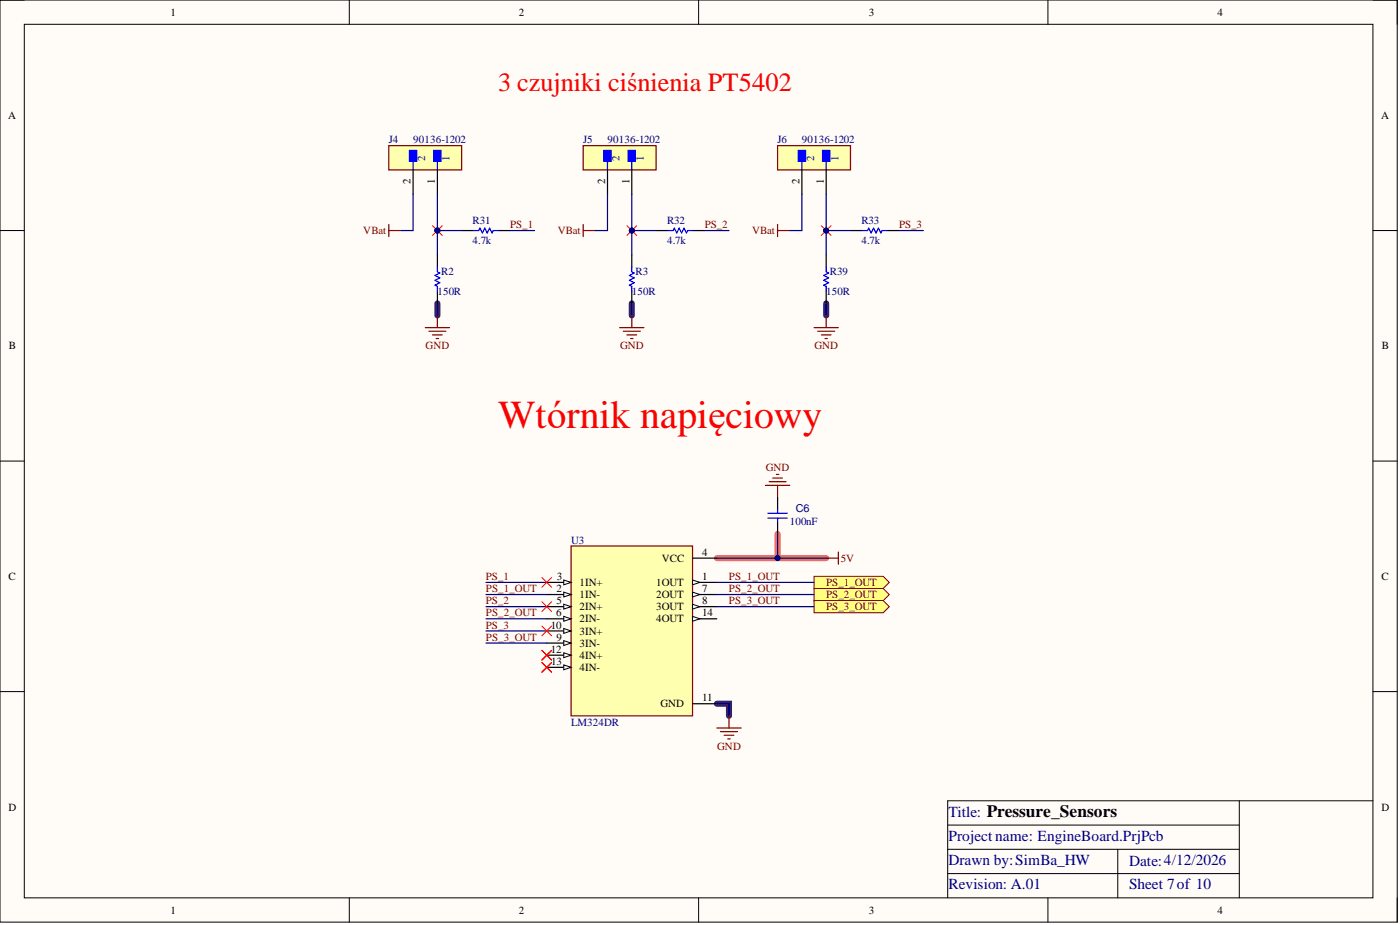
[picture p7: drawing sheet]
<svg xmlns="http://www.w3.org/2000/svg" width="292mm" height="193mm" viewBox="0 0 292 193" stroke-linecap="round" stroke-linejoin="round" font-family="sans-serif">
<defs><g id="words">
<text font-size="8.3" fill="#f00" x="103.9" y="89.4">Wtórnik napięciowy</text>
<text font-size="5.5" fill="#f00" x="103.9" y="19.1">3 czujniki ciśnienia PT5402</text>
<g font-size="3.2" fill="#000080">
<text x="197.9" y="170.5">Title: Pressure_Sensors</text>
<text x="197.9" y="175.5">Projectname: EngineBoard.PrjPcb</text>
<text x="197.9" y="180.5">Drawn by:SimBa_HW</text>
<text x="197.9" y="185.5">Revision: A.01</text>
<text x="235.6" y="180.6">Date:4/12/2026</text>
<text x="235.6" y="185.5">Sheet 7of 10</text>
</g>
<g font-size="2.3">
<text x="35.6" y="3.3">1</text>
<text x="108.2" y="3.3">2</text>
<text x="181.3" y="3.3">3</text>
<text x="254" y="3.3">4</text>
<text x="1.7" y="24.8">A</text>
<text x="288.1" y="24.8">A</text>
<text x="85.7" y="38.5" transform="rotate(-90 85.7 38.5)">2</text>
<text x="90.8" y="38.3" transform="rotate(-90 90.8 38.3)">1</text>
<text x="126.2" y="38.5" transform="rotate(-90 126.2 38.5)">2</text>
<text x="131.3" y="38.3" transform="rotate(-90 131.3 38.3)">1</text>
<text x="166.8" y="38.5" transform="rotate(-90 166.8 38.5)">2</text>
<text x="171.9" y="38.3" transform="rotate(-90 171.9 38.3)">1</text>
<text x="1.9" y="72.9">B</text>
<text x="288.3" y="72.9">B</text>
<text x="138.1" y="117.2">VCC</text>
<text x="146.5" y="115.9">4</text>
<text x="1.8" y="121">C</text>
<text x="116.1" y="123.5">2</text>
<text x="116.2" y="121">3</text>
<text x="120.9" y="122.3">1IN+</text>
<text x="120.9" y="124.8">1IN-</text>
<text x="136.9" y="122.3">1OUT</text>
<text x="136.9" y="124.8">2OUT</text>
<text x="146.5" y="121">1</text>
<text x="146.5" y="123.5">7</text>
<text x="288.2" y="121">C</text>
<text x="114.9" y="131.1">10</text>
<text x="116" y="128.6">6</text>
<text x="116.1" y="126.1">5</text>
<text x="120.9" y="127.3">2IN+</text>
<text x="120.9" y="129.9">2IN-</text>
<text x="136.9" y="127.3">3OUT</text>
<text x="136.9" y="129.9">4OUT</text>
<text x="146.5" y="126.1">8</text>
<text x="146.5" y="128.6">14</text>
<text x="114.9" y="136.2">12</text>
<text x="116.1" y="133.6">9</text>
<text x="120.9" y="132.4">3IN+</text>
<text x="120.9" y="134.9">3IN-</text>
<text x="120.9" y="137.4">4IN+</text>
<text x="115" y="138.7">13</text>
<text x="120.9" y="140">4IN-</text>
<text x="137.8" y="147.6">GND</text>
<text x="146.5" y="146.3">11</text>
<text x="1.8" y="169.1">D</text>
<text x="288.2" y="169.1">D</text>
<text x="35.6" y="190.6">1</text>
<text x="108.2" y="190.6">2</text>
<text x="181.3" y="190.6">3</text>
<text x="254" y="190.6">4</text>
</g>
<g font-size="2.3" fill="#000080">
<text x="81.1" y="29.9">J4</text>
<text x="86.2" y="29.9">90136-1202</text>
<text x="121.7" y="29.9">J5</text>
<text x="126.7" y="29.9">90136-1202</text>
<text x="162.2" y="29.9">J6</text>
<text x="167.3" y="29.9">90136-1202</text>
<text x="88.7" y="33.7" transform="rotate(-90 88.7 33.7)">2</text>
<text x="93.8" y="33.7" transform="rotate(-90 93.8 33.7)">1</text>
<text x="129.3" y="33.7" transform="rotate(-90 129.3 33.7)">2</text>
<text x="134.4" y="33.7" transform="rotate(-90 134.4 33.7)">1</text>
<text x="169.8" y="33.7" transform="rotate(-90 169.8 33.7)">2</text>
<text x="174.9" y="33.7" transform="rotate(-90 174.9 33.7)">1</text>
<text x="98.6" y="46.8">R31</text>
<text x="139.2" y="46.8">R32</text>
<text x="179.7" y="46.8">R33</text>
<text x="98.6" y="50.9">4.7k</text>
<text x="139.2" y="50.9">4.7k</text>
<text x="179.7" y="50.9">4.7k</text>
<text x="92" y="57.5">R2</text>
<text x="132.6" y="57.5">R3</text>
<text x="173.1" y="57.5">R39</text>
<text x="91.3" y="61.5">150R</text>
<text x="131.8" y="61.5">150R</text>
<text x="172.4" y="61.5">150R</text>
<text x="166" y="106.8">C6</text>
<text x="119.1" y="113.4">U3</text>
<text x="164.8" y="109.6">100nF</text>
<text x="119.1" y="151.4">LM324DR</text>
</g>
<g font-size="2.3" fill="#800000">
<text x="106.5" y="47.6">PS_1</text>
<text x="147" y="47.6">PS_2</text>
<text x="187.6" y="47.6">PS_3</text>
<text x="75.8" y="48.9">VBat</text>
<text x="116.4" y="48.9">VBat</text>
<text x="156.9" y="48.9">VBat</text>
<text x="88.8" y="72.9">GND</text>
<text x="129.4" y="72.9">GND</text>
<text x="169.9" y="72.9">GND</text>
<text x="159.8" y="98.2">GND</text>
<text x="175.4" y="117.2">5V</text>
<text x="101.4" y="121">PS_1</text>
<text x="101.4" y="123.5">PS_1_OUT</text>
<text x="152.1" y="121">PS_1_OUT</text>
<text x="152.1" y="123.5">PS_2_OUT</text>
<text x="172.4" y="122.3">PS_1_OUT</text>
<text x="172.4" y="124.8">PS_2_OUT</text>
<text x="101.4" y="126.1">PS_2</text>
<text x="101.4" y="128.6">PS_2_OUT</text>
<text x="101.4" y="131.1">PS_3</text>
<text x="152.1" y="126.1">PS_3_OUT</text>
<text x="172.4" y="127.3">PS_3_OUT</text>
<text x="101.4" y="133.6">PS_3_OUT</text>
<text x="149.6" y="156.4">GND</text>
</g>
</g></defs>
<path d="M0 0h291.5v192.4h-291.5z" fill-rule="evenodd" fill="#fffcf8"/>
<path d="M0 0h291.5v192.4h-291.5z" fill="none" stroke="#000" stroke-width=".21"/>
<path d="M5.1 5.1h281.4v182.2h-281.4z" fill-rule="evenodd" fill="#fffcf8"/>
<g fill="none" stroke="#000" stroke-width=".21">
<path d="M0 0h5.1M5.1 5.1h281.4v182.2h-281.4zM72.9 0v5.1M145.8 0v5.1M218.6 0v5.1M286.5 0h5v5.1M0 48.1h5.1M286.5 48.1h5M0 96.2h5.1M286.5 96.2h5M0 144.3h5.1M286.5 144.3h5"/>
<path d="M197.7 172.1h60.9M197.7 177.2h60.9M233.2 177.2v10.1M258.6 167.1v20.2M286.5 167.1h-88.8v20.2M72.9 187.3v5.1M145.8 187.3v5.1M197.7 182.2h60.9M218.6 187.3v5.1M291.5 187.3v5.1"/>
</g>
<path d="M149.6 116.4h22.8M162.2 111.4v5" fill="none" stroke="#e06666" stroke-width="1.3"/>
<path d="M91.3 63.3v2.5M131.8 63.3v2.5M172.4 63.3v2.5M149.6 146.8h2.5v2.5" fill="none" stroke="#351c75" stroke-width="1.3"/>
<path d="M88.7 68.3h5.1M89.5 69.1h3.5M90.2 69.9h2.1M91 70.6h.5M91.3 65.8v2.5M129.3 68.3h5.1M130 69.1h3.6M130.8 69.9h2M131.6 70.6h.5M131.8 65.8v2.5" fill="none" stroke="#800000" stroke-width=".25"/>
<path d="M169.8 120.2h14.5l1.2 1.3-1.2 1.3h-14.5z" fill-rule="evenodd" fill="#ffff80"/>
<path d="M169.8 120.2h14.5l1.2 1.3-1.2 1.3h-14.5z" fill="none" stroke="#800000" stroke-width=".21"/>
<path d="M161.2 99.7h2.1M162 99h.5M159.7 101.3h5.1M160.5 100.5h3.5M162.2 101.3v2.5" fill="none" stroke="#800000" stroke-width=".25"/>
<path d="M169.8 122.8h14.5l1.2 1.2-1.2 1.3h-14.5z" fill-rule="evenodd" fill="#ffff80"/>
<path d="M169.8 122.8h14.5l1.2 1.2-1.2 1.3h-14.5z" fill="none" stroke="#800000" stroke-width=".21"/>
<path d="M149.6 151.9h5M150.3 152.6h3.6M151.1 153.4h2M151.8 154.2h.6M152.1 149.3v2.6" fill="none" stroke="#800000" stroke-width=".25"/>
<path d="M162.2 103.8v2.5M162.2 108.8v2.6" fill="none" stroke="#000" stroke-width=".25"/>
<path d="M160.2 108.1h4.1M160.2 107.1h4.1M162.2 106.3v.8M162.2 108.1v.7" fill="none" stroke="#00f" stroke-width=".25"/>
<path d="M119.1 113.9h25.4v35.4h-25.4z" fill-rule="evenodd" fill="#ffffb0"/>
<path d="M119.1 113.9h25.4v35.4h-25.4z" fill="none" stroke="#800000" stroke-width=".25"/>
<path d="M114.1 121.5h5" fill="none" stroke="#000" stroke-width=".25"/>
<path d="M117.6 121l1.5 .5-1.5 .5z" fill="#f8fcff"/>
<path d="M117.6 121l1.5 .5-1.5 .5z" fill="none" stroke="#000" stroke-width=".21"/>
<path d="M114.1 124h5" fill="none" stroke="#000" stroke-width=".25"/>
<path d="M117.6 123.5l1.5 .5-1.5 .5z" fill="#f8fcff"/>
<path d="M117.6 123.5l1.5 .5-1.5 .5z" fill="none" stroke="#000" stroke-width=".21"/>
<path d="M114.1 126.6h5" fill="none" stroke="#000" stroke-width=".25"/>
<path d="M117.6 126.1l1.5 .5-1.5 .5z" fill="#f8fcff"/>
<path d="M117.6 126.1l1.5 .5-1.5 .5z" fill="none" stroke="#000" stroke-width=".21"/>
<path d="M114.1 129.1h5" fill="none" stroke="#000" stroke-width=".25"/>
<path d="M117.6 128.6l1.5 .5-1.5 .5z" fill="#f8fcff"/>
<path d="M117.6 128.6l1.5 .5-1.5 .5z" fill="none" stroke="#000" stroke-width=".21"/>
<path d="M114.1 131.6h5" fill="none" stroke="#000" stroke-width=".25"/>
<path d="M117.6 131.1l1.5 .5-1.5 .5z" fill="#f8fcff"/>
<path d="M117.6 131.1l1.5 .5-1.5 .5z" fill="none" stroke="#000" stroke-width=".21"/>
<path d="M114.1 134.2h5" fill="none" stroke="#000" stroke-width=".25"/>
<path d="M117.6 133.6l1.5 .6-1.5 .5z" fill="#f8fcff"/>
<path d="M117.6 133.6l1.5 .6-1.5 .5z" fill="none" stroke="#000" stroke-width=".21"/>
<path d="M114.1 136.7h5" fill="none" stroke="#000" stroke-width=".25"/>
<path d="M117.6 136.2l1.5 .5-1.5 .5z" fill="#f8fcff"/>
<path d="M117.6 136.2l1.5 .5-1.5 .5z" fill="none" stroke="#000" stroke-width=".21"/>
<path d="M114.1 139.2h5" fill="none" stroke="#000" stroke-width=".25"/>
<path d="M117.6 138.7l1.5 .5-1.5 .5z" fill="#f8fcff"/>
<path d="M117.6 138.7l1.5 .5-1.5 .5z" fill="none" stroke="#000" stroke-width=".21"/>
<path d="M144.5 116.4h5.1M144.5 121.5h5.1" fill="none" stroke="#000" stroke-width=".25"/>
<path d="M144.5 121l1.5 .5-1.5 .5z" fill="#f8fcff"/>
<path d="M144.5 121l1.5 .5-1.5 .5z" fill="none" stroke="#000" stroke-width=".21"/>
<path d="M144.5 124h5.1" fill="none" stroke="#000" stroke-width=".25"/>
<path d="M144.5 123.5l1.5 .5-1.5 .5z" fill="#f8fcff"/>
<path d="M144.5 123.5l1.5 .5-1.5 .5z" fill="none" stroke="#000" stroke-width=".21"/>
<path d="M144.5 126.6h5.1" fill="none" stroke="#000" stroke-width=".25"/>
<path d="M144.5 126.1l1.5 .5-1.5 .5z" fill="#f8fcff"/>
<path d="M144.5 126.1l1.5 .5-1.5 .5z" fill="none" stroke="#000" stroke-width=".21"/>
<path d="M144.5 129.1h5.1" fill="none" stroke="#000" stroke-width=".25"/>
<path d="M144.5 128.6l1.5 .5-1.5 .5z" fill="#f8fcff"/>
<path d="M144.5 128.6l1.5 .5-1.5 .5z" fill="none" stroke="#000" stroke-width=".21"/>
<path d="M144.5 146.8h5.1" fill="none" stroke="#000" stroke-width=".25"/>
<path d="M90.2 47.1l2.1 2M92.3 47.1l-2.1 2" fill="none" stroke="#f00" stroke-width=".21"/>
<circle cx="91.3" cy="48.1" r=".51" fill="#000080"/>
<circle cx="91.3" cy="48.1" r=".51" fill="none" stroke="#000080" stroke-width=".21"/>
<path d="M130.8 47.1l2 2M132.8 47.1l-2 2" fill="none" stroke="#f00" stroke-width=".21"/>
<circle cx="131.8" cy="48.1" r=".51" fill="#000080"/>
<circle cx="131.8" cy="48.1" r=".51" fill="none" stroke="#000080" stroke-width=".21"/>
<path d="M81.1 46.8v2.6M81.1 48.1h2.6M121.7 48.1h2.5M121.7 46.8v2.6M169.8 68.3h5.1M170.6 69.1h3.6M171.4 69.9h2M172.1 70.6h.5M172.4 65.8v2.5" fill="none" stroke="#800000" stroke-width=".25"/>
<path d="M171.4 47.1l2 2M173.4 47.1l-2 2" fill="none" stroke="#f00" stroke-width=".21"/>
<circle cx="172.4" cy="48.1" r=".51" fill="#000080"/>
<circle cx="172.4" cy="48.1" r=".51" fill="none" stroke="#000080" stroke-width=".21"/>
<path d="M162.2 46.8v2.6M162.2 48.1h2.6" fill="none" stroke="#800000" stroke-width=".25"/>
<path d="M169.8 125.3h14.5l1.2 1.3-1.2 1.2h-14.5z" fill-rule="evenodd" fill="#ffff80"/>
<path d="M169.8 125.3h14.5l1.2 1.3-1.2 1.2h-14.5z" fill="none" stroke="#800000" stroke-width=".21"/>
<path d="M172.4 116.4h2.5M174.9 115.2v2.5" fill="none" stroke="#800000" stroke-width=".25"/>
<path d="M162.2 30.4h15.2v5h-15.2z" fill-rule="evenodd" fill="#ffffb0"/>
<path d="M162.2 30.4h15.2v5h-15.2z" fill="none" stroke="#800000" stroke-width=".25"/>
<path d="M171.6 31.4h1.5v2.3h-1.5z" fill-rule="evenodd" fill="#00f"/>
<path d="M171.6 31.4h1.5v2.3h-1.5zM172.4 33.7v1.7" fill="none" stroke="#00f" stroke-width=".25"/>
<path d="M166.5 31.4h1.6v2.3h-1.6z" fill-rule="evenodd" fill="#00f"/>
<path d="M166.5 31.4h1.6v2.3h-1.6zM167.3 33.7v1.7" fill="none" stroke="#00f" stroke-width=".25"/>
<path d="M167.3 35.4v5.1M172.4 35.4v5.1" fill="none" stroke="#000" stroke-width=".25"/>
<path d="M121.7 30.4h15.2v5h-15.2z" fill-rule="evenodd" fill="#ffffb0"/>
<path d="M121.7 30.4h15.2v5h-15.2z" fill="none" stroke="#800000" stroke-width=".25"/>
<path d="M131.1 31.4h1.5v2.3h-1.5z" fill-rule="evenodd" fill="#00f"/>
<path d="M131.1 31.4h1.5v2.3h-1.5zM131.8 33.7v1.7" fill="none" stroke="#00f" stroke-width=".25"/>
<path d="M126 31.4h1.5v2.3h-1.5z" fill-rule="evenodd" fill="#00f"/>
<path d="M126 31.4h1.5v2.3h-1.5zM126.7 33.7v1.7" fill="none" stroke="#00f" stroke-width=".25"/>
<path d="M126.7 35.4v5.1M131.8 35.4v5.1" fill="none" stroke="#000" stroke-width=".25"/>
<path d="M81.1 30.4h15.2v5h-15.2z" fill-rule="evenodd" fill="#ffffb0"/>
<path d="M81.1 30.4h15.2v5h-15.2z" fill="none" stroke="#800000" stroke-width=".25"/>
<path d="M90.5 31.4h1.5v2.3h-1.5z" fill-rule="evenodd" fill="#00f"/>
<path d="M90.5 31.4h1.5v2.3h-1.5zM91.3 33.7v1.7" fill="none" stroke="#00f" stroke-width=".25"/>
<path d="M85.4 31.4h1.5v2.3h-1.5z" fill-rule="evenodd" fill="#00f"/>
<path d="M85.4 31.4h1.5v2.3h-1.5zM86.2 33.7v1.7M98.9 48.1h1l.2-.5 .5 1 .5-1 .6 1 .5-1 .5 1 .2-.5h1M139.4 48.1h1l.3-.5 .5 1 .5-1 .5 1 .5-1 .5 1 .3-.5h1M180 48.1h1l.3-.5 .5 1 .5-1 .5 1 .5-1 .5 1 .2-.5h1.1" fill="none" stroke="#00f" stroke-width=".25"/>
<path d="M86.2 35.4v5.1M91.3 35.4v5.1M96.3 48.1h2.6M103.9 48.1h2.6M136.9 48.1h2.5M144.5 48.1h2.5M177.4 48.1h2.6M185.1 48.1h2.5" fill="none" stroke="#000" stroke-width=".25"/>
<path d="M162.2 111.4v5" fill="none" stroke="#000080" stroke-width=".25"/>
<circle cx="162.2" cy="116.4" r=".51" fill="#000080"/>
<circle cx="162.2" cy="116.4" r=".51" fill="none" stroke="#000080" stroke-width=".21"/>
<path d="M149.6 116.4h22.8" fill="none" stroke="#000080" stroke-width=".25"/>
<circle cx="162.2" cy="116.4" r=".51" fill="#000080"/>
<circle cx="162.2" cy="116.4" r=".51" fill="none" stroke="#000080" stroke-width=".21"/>
<path d="M136.9 48.1h-5.1v5.1M101.4 121.5h12.7M101.4 126.6h12.7M101.4 124h12.7M101.4 129.1h12.7M101.4 131.6h12.7M101.4 134.2h12.7M149.6 121.5h20.2M149.6 126.6h20.2M149.6 124h20.2M149.6 146.8h2.5v2.5" fill="none" stroke="#000080" stroke-width=".25"/>
<circle cx="131.8" cy="48.1" r=".51" fill="#000080"/>
<circle cx="131.8" cy="48.1" r=".51" fill="none" stroke="#000080" stroke-width=".21"/>
<path d="M177.4 48.1h-5v5.1" fill="none" stroke="#000080" stroke-width=".25"/>
<circle cx="172.4" cy="48.1" r=".51" fill="#000080"/>
<circle cx="172.4" cy="48.1" r=".51" fill="none" stroke="#000080" stroke-width=".21"/>
<path d="M167.3 40.5v7.6h-2.5M172.4 40.5v7.6M91.3 63.3v2.5M131.8 63.3v2.5M172.4 63.3v2.5" fill="none" stroke="#000080" stroke-width=".25"/>
<circle cx="172.4" cy="48.1" r=".51" fill="#000080"/>
<circle cx="172.4" cy="48.1" r=".51" fill="none" stroke="#000080" stroke-width=".21"/>
<path d="M86.2 40.5v7.6h-2.5M96.3 48.1h-5v5.1" fill="none" stroke="#000080" stroke-width=".25"/>
<circle cx="91.3" cy="48.1" r=".51" fill="#000080"/>
<circle cx="91.3" cy="48.1" r=".51" fill="none" stroke="#000080" stroke-width=".21"/>
<path d="M91.3 40.5v7.6" fill="none" stroke="#000080" stroke-width=".25"/>
<circle cx="91.3" cy="48.1" r=".51" fill="#000080"/>
<circle cx="91.3" cy="48.1" r=".51" fill="none" stroke="#000080" stroke-width=".21"/>
<path d="M126.7 40.5v7.6h-2.5M131.8 40.5v7.6" fill="none" stroke="#000080" stroke-width=".25"/>
<circle cx="131.8" cy="48.1" r=".51" fill="#000080"/>
<circle cx="131.8" cy="48.1" r=".51" fill="none" stroke="#000080" stroke-width=".21"/>
<path d="M106.5 48.1h5M147 48.1h5.1M187.6 48.1h5.1" fill="none" stroke="#000080" stroke-width=".25"/>
<path d="M113.1 130.6l2 2M113.1 125.5l2 2.1M113.1 120.5l2 2M113.1 135.7l2 2M113.1 138.2l2 2M115.1 130.6l-2 2M115.1 125.5l-2 2.1M115.1 120.5l-2 2M115.1 135.7l-2 2M115.1 138.2l-2 2" fill="none" stroke="#f00" stroke-width=".21"/>
<path d="M91.3 53.2v2.5M131.8 53.2v2.5M172.4 53.2v2.5M91.3 60.8v2.5M131.8 60.8v2.5M172.4 60.8v2.5" fill="none" stroke="#000" stroke-width=".25"/>
<path d="M91.3 55.7v1l.5 .3-1 .5 1 .5-1 .5 1 .5-1 .5 .5 .2v1.1M131.8 55.7v1l.5 .3-1 .5 1 .5-1 .5 1 .5-1 .5 .5 .2v1.1M172.4 55.7v1l.5 .3-1 .5 1 .5-1 .5 1 .5-1 .5 .5 .2v1.1" fill="none" stroke="#00f" stroke-width=".25"/>
<use href="#words"/>
</svg>
